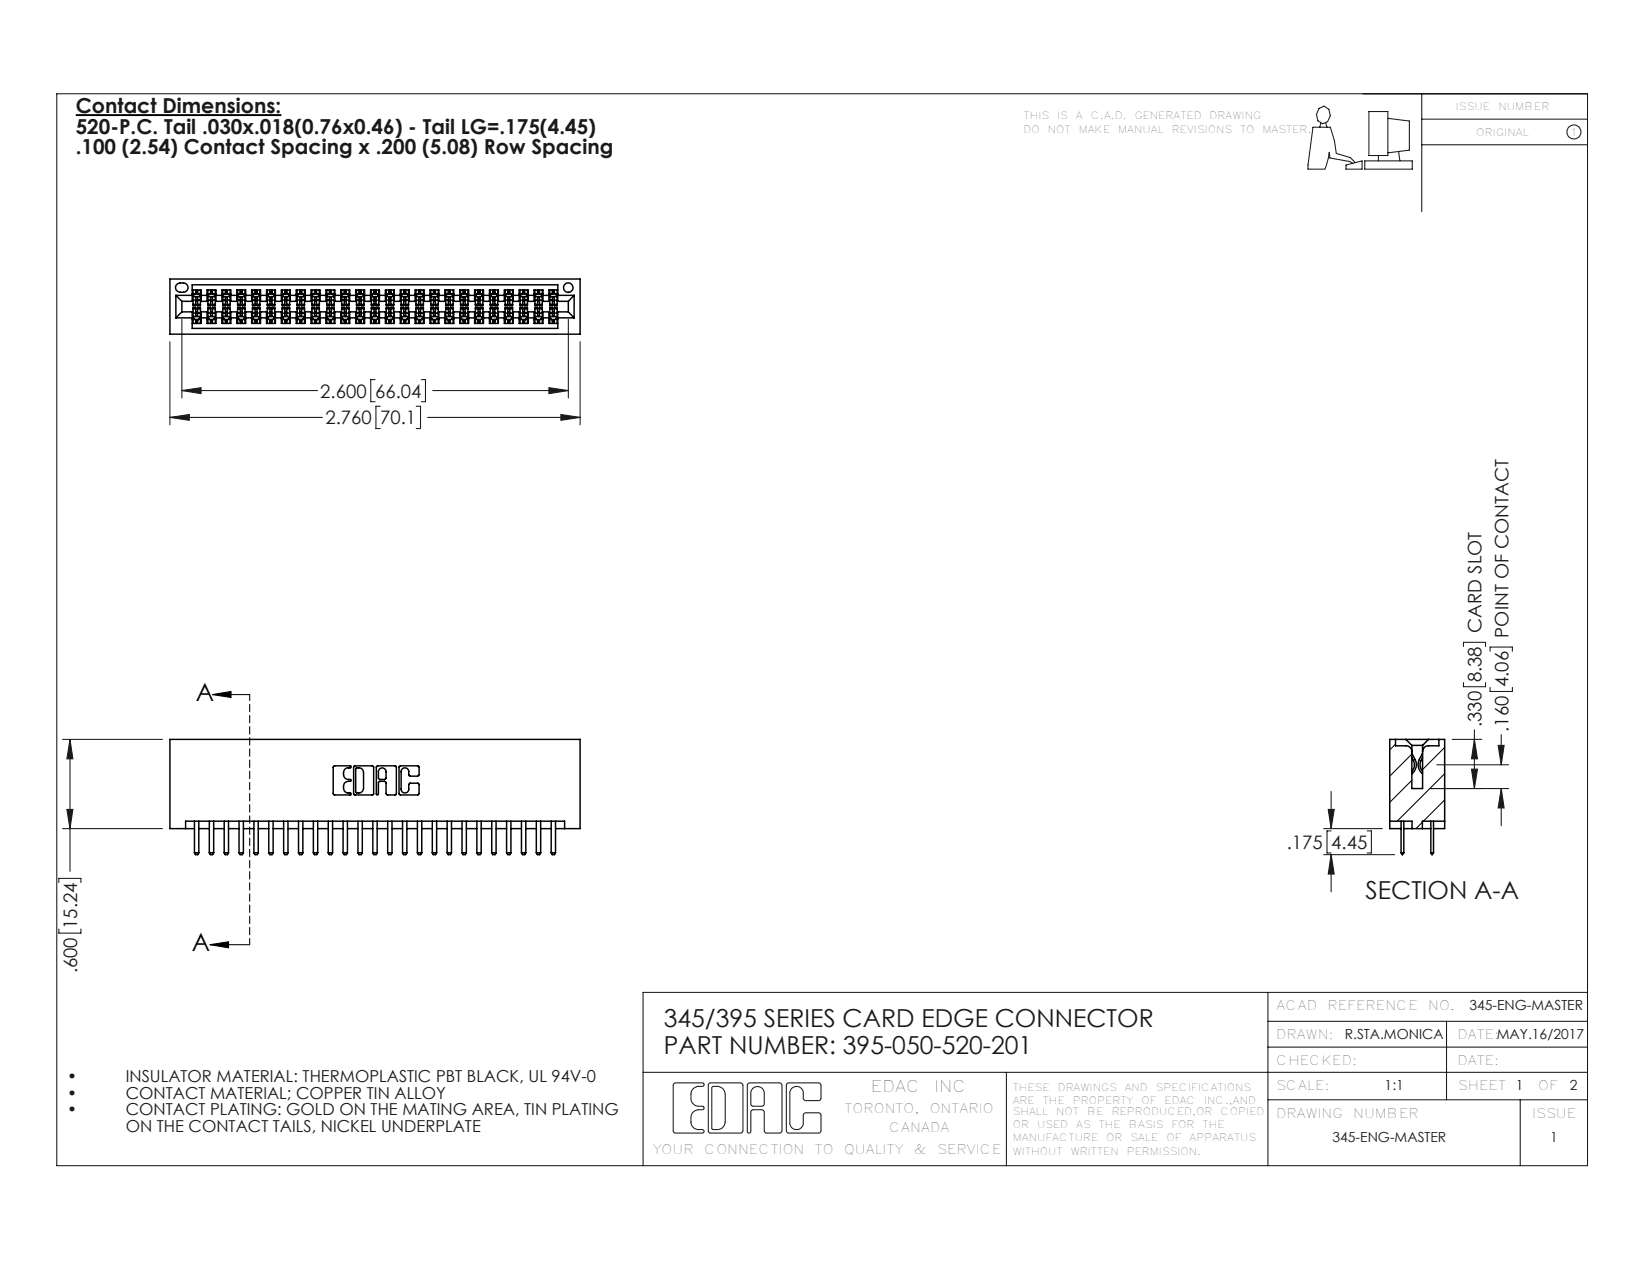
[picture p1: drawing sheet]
<svg xmlns="http://www.w3.org/2000/svg" width="279mm" height="216mm" viewBox="0 0 279 216" stroke-linecap="round" stroke-linejoin="round" font-family="sans-serif">
<defs><g id="words">
<g font-size="4.2">
<text x="33.5" y="119.8">A</text>
<text x="32.8" y="162.5">A</text>
</g>
<g font-size="4.2" fill="#191924">
<text x="233.4" y="153.6">SECTION A-A</text>
<text x="113.4" y="175.4">345/395 SERIES CARD EDGE CONNECTOR</text>
<text x="113.4" y="180.1">PART NUMBER: 395-050-520-201</text>
</g>
<g font-size="3.5" fill="#191924">
<text x="12.9" y="19.3">Contact Dimensions:</text>
<text x="12.9" y="22.8">520-P.C. Tail .030x.018(0.76x0.46) - Tail LG=.175(4.45)</text>
<text x="12.9" y="26.3">.100 (2.54) Contact Spacing x .200 (5.08) Row Spacing</text>
</g>
<g font-size="3.2" fill="#191924">
<text x="54.7" y="67.9">2.600</text>
<text x="64.1" y="67.9">66.04</text>
<text x="55.6" y="72.5">2.760</text>
<text x="65" y="72.5">70.1</text>
<text x="253.2" y="108.1" transform="rotate(-90 253.2 108.1)">CARD SLOT</text>
<text x="257.8" y="108.9" transform="rotate(-90 257.8 108.9)">POINT OF CONTACT</text>
<text x="253.2" y="116.6" transform="rotate(-90 253.2 116.6)">8.38</text>
<text x="257.8" y="117.4" transform="rotate(-90 257.8 117.4)">4.06</text>
<text x="253.2" y="124.2" transform="rotate(-90 253.2 124.2)">.330</text>
<text x="257.8" y="125" transform="rotate(-90 257.8 125)">.160</text>
<text x="219.9" y="145">.175</text>
<text x="227.5" y="145">4.45</text>
<text x="13.2" y="158.7" transform="rotate(-90 13.2 158.7)">15.24</text>
<text x="13.2" y="166.3" transform="rotate(-90 13.2 166.3)">.600</text>
</g>
<g font-size="2.8" fill="#191924">
<text x="11.5" y="184.9">•</text>
<text x="21.5" y="184.9">INSULATOR MATERIAL: THERMOPLASTIC PBT BLACK, UL 94V-0</text>
<text x="11.5" y="187.7">•</text>
<text x="11.5" y="190.5">•</text>
<text x="21.5" y="187.7">CONTACT MATERIAL; COPPER TIN ALLOY</text>
<text x="21.5" y="190.5">CONTACT PLATING: GOLD ON THE MATING AREA, TIN PLATING</text>
<text x="21.5" y="193.3">ON THE CONTACT TAILS, NICKEL UNDERPLATE</text>
</g>
<g font-size="2.7" fill="#191924">
<text x="148.8" y="186.6">EDAC</text>
<text x="159.6" y="186.6">INC</text>
</g>
<g font-size="2.4" fill="#191924">
<text x="251.1" y="172.6">345-ENG-MASTER</text>
<text x="229.8" y="177.4">R.STA.MONICA</text>
<text x="236.6" y="186.2">1:1</text>
<text x="259" y="186.2">1</text>
<text x="268.2" y="186.2">2</text>
<text x="227.7" y="195">345-ENG-MASTER</text>
<text x="264.9" y="195">1</text>
</g>
<g font-size="2.2" fill="#191924">
<text x="218.1" y="172.6">ACAD</text>
<text x="226.8" y="172.6">REFERENCE</text>
<text x="244.1" y="172.6">NO.</text>
<text x="218.1" y="177.4">DRAWN:</text>
<text x="249.1" y="177.4">DATE:MAY.16/2017</text>
<text x="218.1" y="181.9">CHECKED:</text>
<text x="249.1" y="181.9">DATE:</text>
<text x="144.3" y="190.2">TORONTO,</text>
<text x="158.9" y="190.2">ONTARIO</text>
<text x="218.1" y="186.2">SCALE:</text>
<text x="218.1" y="191">DRAWING</text>
<text x="231.2" y="191">NUMBER</text>
<text x="249.2" y="186.2">SHEET</text>
<text x="261.8" y="191">ISSUE</text>
<text x="262.9" y="186.2">OF</text>
<text x="111.5" y="197.1">YOUR</text>
<text x="120.3" y="197.1">CONNECTION</text>
<text x="139.2" y="197.1">TO</text>
<text x="144.2" y="197.1">QUALITY</text>
<text x="151.9" y="193.4">CANADA</text>
<text x="156.2" y="197.1">&amp;</text>
<text x="160.1" y="197.1">SERVICE</text>
</g>
<g font-size="1.7" fill="#191924">
<text x="174.9" y="20.3">THIS</text>
<text x="174.9" y="22.7">DO</text>
<text x="179.1" y="22.7">NOT</text>
<text x="180.7" y="20.3">IS</text>
<text x="183.9" y="20.3">A</text>
<text x="184.3" y="22.7">MAKE</text>
<text x="186.4" y="20.3">C.A.D.</text>
<text x="191.1" y="22.7">MANUAL</text>
<text x="193.9" y="20.3">GENERATED</text>
<text x="200.3" y="22.7">REVISIONS</text>
<text x="206.7" y="20.3">DRAWING</text>
<text x="211.9" y="22.7">TO</text>
<text x="215.8" y="22.7">MASTER.</text>
<text x="248.8" y="18.8">ISSUE</text>
<text x="252.3" y="23.2">ORIGINAL</text>
<text x="256" y="18.8">NUMBER</text>
<text x="268.3" y="23.2">1</text>
<text x="173.1" y="186.4">THESE</text>
<text x="173.1" y="188.5">ARE</text>
<text x="173.1" y="190.5">SHALL</text>
<text x="178.2" y="188.5">THE</text>
<text x="180.5" y="190.5">NOT</text>
<text x="180.7" y="186.4">DRAWINGS</text>
<text x="183.3" y="188.5">PROPERTY</text>
<text x="185.8" y="190.5">BE</text>
<text x="190" y="190.5">REPRODUCED,OR</text>
<text x="192.2" y="186.4">AND</text>
<text x="195" y="188.5">OF</text>
<text x="197.5" y="186.4">SPECIFICATIONS</text>
<text x="199" y="188.5">EDAC</text>
<text x="205.8" y="188.5">INC.,AND</text>
<text x="208.6" y="190.5">COPIED</text>
<text x="173.1" y="192.7">OR</text>
<text x="173.1" y="195">MANUFACTURE</text>
<text x="173.1" y="197.3">WITHOUT</text>
<text x="177.2" y="192.7">USED</text>
<text x="183" y="197.3">WRITTEN</text>
<text x="183.9" y="192.7">AS</text>
<text x="187.8" y="192.7">THE</text>
<text x="189.1" y="195">OR</text>
<text x="192.5" y="197.3">PERMISSION.</text>
<text x="192.9" y="192.7">BASIS</text>
<text x="193.2" y="195">SALE</text>
<text x="199.3" y="195">OF</text>
<text x="200.2" y="192.7">FOR</text>
<text x="203.3" y="195">APPARATUS</text>
<text x="205.5" y="192.7">THE</text>
</g>
</g></defs>
<path d="M12.9 19.7h35.2" fill="none" stroke="#000" stroke-width=".33"/>
<path d="M36.3 118.6l3.2-.5v1zM36.3 118.6h6.4M35.9 161.4h6.8M35.9 161.4l3.2-.5v1z" fill="none" stroke="#000" stroke-width=".18"/>
<g fill="none" stroke="#191924" stroke-width=".18">
<path d="M9.7 16h261.6v183.1h-261.6zM225.4 18.5l.9-.4 .8 .6 .2 1.1-.4 1-.9 .3-.8-.5-.2-1.1zM233.9 19.1h3.3v7.5h-3.3zM243 16v20.2M225.7 21.1l-.2 .6M226.6 21l.2 .7M230 28.2l2.8-.7v1.4h-2.8zM231.6 27.8l-.8-.9-2.4-.7-.4-2.2-.7-2.3h-2.9l-.9 7.2h2.9l.6-1.8 .2-1.1 .1 1 3.3 .6 .6 .3M233.2 27.5h8.1v1.4h-8.1zM235.5 26.6v.9M237.2 20.2l3.6 .5v4.9l-3.6 .5M239 25.9l.2 1.6"/>
<path d="M243 20.4h28.3M243 24.7h28.3M29 58.3v14.3M31.1 54.5v13.5M97.1 54.5v13.5M99.1 58.3v14.3M29 71.3h26.1M29 71.3l3.3-.5v1zM31.1 66.7h23.2M31.1 66.7l3.3-.5v1zM64.1 64.8h-.7v3.8h.7M65 69.4h-.8v3.8h.8"/>
<path d="M71.1 69.4h.8v3.8h-.8M72 64.8h.7v3.8h-.7M73.1 71.3h26M73.9 66.7h23.2M93.8 66.2l3.3 .5-3.3 .5zM95.8 70.8l3.3 .5-3.3 .5zM250.1 110.4v-.7h3.8v.7M250.1 116.6v.7h3.8v-.7M254.6 111.2v-.7h3.8v.7M254.6 117.4v.7h3.8v-.7M10.7 126.3h17.1M11.4 138.3h1.1l-.5 3.2z"/>
<path d="M12 126.3v22.5M12 126.3l.5 3.3h-1.1zM227 138.3h1l-.5 3.2zM227.5 135.2v6.3M244.4 134.7h13.4M245.5 130.6h12.3M248.1 126.3h5.1M251.5 131.4h1l-.5 3.3zM252 126.3l.5 3.3h-1zM252 124.7v10M256 127.3h1l-.5 3.3zM256.5 134.7l.5 3.3h-1z"/>
<path d="M256.5 125.5v5.1M256.5 134.7v6.3M10.1 150.7v-.7h3.7v.7M10.1 158.7v.7h3.7v-.7M10.7 141.5h17.1M226.2 146h12.1M226.2 141.5h10M227.5 141.9h-.7v3.8h.7M227.5 146v6.3M227.5 146l.5 3.3h-1zM233.6 141.9h.8v3.8h-.8M216.7 178.9h54.6"/>
<path d="M216.7 174.4h54.6M216.7 169.5v29.6M247.2 174.4v13.5M271.3 169.5h-161.4v29.6M109.9 183.2h161.4M118.1 186.9a1.32 1.32 0 0 1 1.4-1.3h.5a.3 .3 0 0 0 .3-.3 .3 .3 0 0 0-.3-.3h-4.6l-.3 .1-.1 8a.37 .37 0 0 0 .5 .4h4.5a.3 .3 0 0 0 .3-.3 .3 .3 0 0 0-.3-.3h-.5a1.32 1.32 0 0 1-1.4-1.3M118.1 186.8v.8a1.32 1.32 0 0 0 1.4 1.3h.5a.3 .3 0 0 1 .3 .3 .3 .3 0 0 1-.3 .3h-.5a1.38 1.38 0 0 0-1.4 1.4v.8M121.2 185h5.4l.3 .1 .1 .3v7.7a.42 .42 0 0 1-.5 .4h-5a.37 .37 0 0 1-.5-.4v-7.9zM123.9 191.6a1.38 1.38 0 0 1-1.3 1.3h-.8l-.2-.2v-7l.2-.1h.8a1.38 1.38 0 0 1 1.3 1.3v4.8M128.7 189.5l-.2 .1-.2 .3v3.4a.3 .3 0 0 1-.3 .2 .3 .3 0 0 1-.3-.2l.1-8.2 .3-.1h5.2l.3 .1v8.1l-.1 .2-.1 .1h-2.6l-.2-.3-.1-3.4-.3-.3h-1.5M128.7 188.9a.37 .37 0 0 1-.4-.4v-1.8a1.15 1.15 0 0 1 1.2-1.1 1.15 1.15 0 0 1 1.1 1.1l-.1 2.1-.3 .1h-1.5M134.4 185.1l.3-.1h5.2l.3 .1 .1 2.5-.2 .3-2.5 .1-.3-.4v-.9a1.15 1.15 0 0 0-1.2-1.1 1.15 1.15 0 0 0-1.1 1.1v5.1a1.15 1.15 0 0 0 1.1 1.1 1.15 1.15 0 0 0 1.2-1.1v-1.4l.1-.2 .2-.1h2.5l.2 .3v2.8l-.2 .3h-5.4l-.3-.1z"/>
<path d="M172 183.2v15.9M216.7 187.9h54.6M259.8 187.9v11.2"/>
<circle cx="269" cy="22.5" r="1.19"/>
</g>
<path d="M42.7 118.6v42.8" fill="none" stroke="#000" stroke-width=".18" stroke-dasharray="1.3 .6" stroke-dashoffset=".2"/>
<path d="M36.3 118.6l3.2-.5v1zM35.9 161.4l3.2-.5v1z" fill="#000"/>
<g fill="#191924">
<path d="M31.1 66.7l3.3-.5v1zM93.8 66.2l3.3 .5-3.3 .5zM29 71.3l3.3-.5v1zM95.8 70.8l3.3 .5-3.3 .5zM227.5 146l.5 3.3h-1zM227 138.3h1l-.5 3.2z"/>
<path d="M11.4 138.3h1.1l-.5 3.2zM12 126.3l.5 3.3h-1.1zM256.5 134.7l.5 3.3h-1zM256 127.3h1l-.5 3.3zM251.5 131.4h1l-.5 3.3zM252 126.3l.5 3.3h-1z"/>
</g>
<g fill="none" stroke="#000" stroke-width=".25">
<path d="M29 47.7h70.1v9.4h-70.1zM30.1 50.4h2.7M30.1 50.4v3.9M30.1 54.3h2.7M30.1 50.4l1 1.1M30.2 48.6a1.14 1.14 0 0 1 1.9 .5 1.13 1.13 0 0 1-.9 .9 1.13 1.13 0 0 1-1.2-.7v-.4zM31.1 51.5h1.7v-2.9h62.5v2.9h1.8M31.1 53.3h1.7v2.8h62.5v-2.8h1.8M31.1 51.5v1.8M31.1 53.3l-1 1M32.8 49.5h1.6v.9M32.8 51.4h.2"/>
<path d="M32.8 50.2h.2M32.8 54.6h.2M32.8 53.3h.2M33 54.1h.1M33 53.5v.6M33 52.7v-.2h.4v.2M33 54.1v.3M33 54.4v.8M33 50.7v.6M33 50.7h.1M33 52v.2h.4v-.2M33 50.3v.4"/>
<path d="M33 49.5v.8M33 50.7l.2-.5h.8l.2 .5M33 53.5h.4M33 54.1h1.3M33 54.1l.2 .5h.8l.2-.5M33 52.7h.4M33 51.3h.4M33 50.7h1.3M33 52h.4M33 51.3v.7M33 52.7v.8M33 54.4h.2"/>
<path d="M33 50.3h.2M33.4 53.5v.2a.22 .22 0 0 0 .1 .3 .22 .22 0 0 0 .3 0 .22 .22 0 0 0 0-.3v-.2M33.4 54.6v.6M33.4 54.9h.4M33.4 51.3a.3 .3 0 0 1 0-.4 .3 .3 0 0 1 .3-.1l.1 .5M33.4 49.5v.7M33.4 49.8h.4M33.4 51.4h.4M33.4 54.6h.4M33.4 53.3h.4M33.4 51.3v.7M33.4 52.7v.8"/>
<path d="M33.4 54.8h.4M33.4 50h.4M33.8 52.7v-.2h.5v.2M33.8 54.6v.6M33.8 52v.2h.5v-.2M33.8 49.5v.7M33.8 53.5h.5M33.8 52.7h.5M33.8 51.3h.5M33.8 52h.5M33.8 51.3v.7M33.8 52.7v.8"/>
<path d="M34 54.4h.3M34 50.3h.3M34.3 53.5v.6M34.3 54.1v.3M34.3 54.4v.8M34.3 50.7v.6M34.3 50.3v.4M34.3 49.5v.8M34.3 51.4h.1M34.3 50.2h.1M34.3 54.6h.1M34.3 53.3h.1"/>
<path d="M34.3 51.3v.7M34.3 52.7v.8M34.4 50.4v1.1h1v-1.1M34.4 54.3v-1h1v1M34.4 50.4h1M34.4 54.3h1M34.4 54.3v.9h-1.6M35.4 50.4v-.9h1.5v.9M35.4 54.3v.9h1.5v-.9M35.4 51.4h.1M35.4 50.2h.1M35.4 54.6h.1"/>
<path d="M35.4 53.3h.1M35.5 54.1h.1M35.5 53.5v.6M35.5 52.7v-.2h.5v.2M35.5 54.1v.3M35.5 54.4v.8M35.5 50.7v.6M35.5 50.7h.1M35.5 52v.2h.5v-.2M35.5 50.3v.4M35.5 49.5v.8M35.5 50.7l.3-.5h.7l.3 .5"/>
<path d="M35.5 53.5h.5M35.5 54.1h1.3M35.5 54.1l.3 .5h.7l.3-.5M35.5 52.7h.5M35.5 51.3h.5M35.5 50.7h1.3M35.5 52h.5M35.5 51.3v.7M35.5 52.7v.8M35.5 54.4h.2M35.5 50.3h.2M36 53.5v.2a.22 .22 0 0 0 0 .3 .22 .22 0 0 0 .3 0 .22 .22 0 0 0 0-.3v-.2"/>
<path d="M36 54.6v.6M36 54.9h.3M36 51.3a.3 .3 0 0 1 0-.4 .3 .3 0 0 1 .3-.1v.5M36 49.5v.7M36 49.8h.3M36 51.4h.3M36 54.6h.3M36 53.3h.3M36 51.3v.7M36 52.7v.8M36 54.8h.3M36 50h.3"/>
<path d="M36.3 52.7v-.2h.5v.2M36.3 54.6v.6M36.3 52v.2h.5v-.2M36.3 49.5v.7M36.3 53.5h.5M36.3 52.7h.5M36.3 51.3h.5M36.3 52h.5M36.3 51.3v.7M36.3 52.7v.8M36.6 54.4h.2M36.6 50.3h.2"/>
<path d="M36.8 53.5v.6M36.8 54.1v.3M36.8 54.4v.8M36.8 50.7v.6M36.8 50.3v.4M36.8 49.5v.8M36.8 51.4h.1M36.8 50.2h.1M36.8 54.6h.1M36.8 53.3h.1M36.8 51.3v.7M36.8 52.7v.8"/>
<path d="M36.9 50.4v1.1h1v-1.1M36.9 54.3v-1h1v1M36.9 50.4h1M36.9 54.3h1M37.9 50.4v-.9h1.5v.9M37.9 54.3v.9h1.5v-.9M37.9 51.4h.2M37.9 50.2h.2M37.9 54.6h.2M37.9 53.3h.2M38.1 54.1h.1M38.1 53.5v.6"/>
<path d="M38.1 52.7v-.2h.4v.2M38.1 54.1v.3M38.1 54.4v.8M38.1 50.7v.6M38.1 50.7h.1M38.1 52v.2h.4v-.2M38.1 50.3v.4M38.1 49.5v.8M38.1 50.7l.2-.5h.8l.2 .5M38.1 53.5h.4M38.1 54.1h1.2M38.1 54.1l.2 .5h.8l.2-.5"/>
<path d="M38.1 52.7h.4M38.1 51.3h.4M38.1 50.7h1.2M38.1 52h.4M38.1 51.3v.7M38.1 52.7v.8M38.1 54.4h.1M38.1 50.3h.1M38.5 53.5v.2a.22 .22 0 0 0 .1 .3 .22 .22 0 0 0 .3 0 .22 .22 0 0 0-.1-.3v-.2M38.5 54.6v.6M38.5 54.9h.3M38.5 51.3a.3 .3 0 0 1 0-.4 .3 .3 0 0 1 .3-.1v.5"/>
<path d="M38.5 49.5v.7M38.5 49.8h.3M38.5 51.4h.3M38.5 54.6h.3M38.5 53.3h.3M38.5 51.3v.7M38.5 52.7v.8M38.5 54.8h.3M38.5 50h.3M38.8 52.7v-.2h.5v.2M38.8 54.6v.6M38.8 52v.2h.5v-.2"/>
<path d="M38.8 49.5v.7M38.8 53.5h.5M38.8 52.7h.5M38.8 51.3h.5M38.8 52h.5M38.8 51.3v.7M38.8 52.7v.8M39.1 54.4h.2M39.1 50.3h.2M39.3 53.5v.6M39.3 54.1v.3M39.3 54.4v.8"/>
<path d="M39.3 50.7v.6M39.3 50.3v.4M39.3 49.5v.8M39.3 51.4h.1M39.3 50.2h.1M39.3 54.6h.1M39.3 53.3h.1M39.3 51.3v.7M39.3 52.7v.8M39.4 50.4v1.1h1.1v-1.1M39.4 54.3v-1h1.1v1M39.4 50.4h1.1"/>
<path d="M39.4 54.3h1.1M40.5 50.4v-.9h1.5v.9M40.5 54.3v.9h1.5v-.9M40.5 51.4h.1M40.5 50.2h.1M40.5 54.6h.1M40.5 53.3h.1M40.6 50.7v.6M40.6 50.7h.1M40.6 52v.2h.5v-.2M40.6 50.3v.4M40.6 49.5v.8"/>
<path d="M40.6 54.1h.1M40.6 53.5v.6M40.6 52.7v-.2h.5v.2M40.6 54.1v.3M40.6 54.4v.8M40.6 50.7l.3-.5h.7l.2 .5M40.6 53.5h.5M40.6 54.1h1.3M40.6 54.1l.3 .5h.7l.2-.5M40.6 52.7h.5M40.6 51.3h.5M40.6 50.7h1.3"/>
<path d="M40.6 52h.5M40.6 51.3v.7M40.6 52.7v.8M40.6 54.4h.2M40.6 50.3h.2M41.1 51.3a.3 .3 0 0 1-.1-.4 .3 .3 0 0 1 .3-.1l.1 .5M41.1 49.5v.7M41.1 49.8h.3M41.1 53.5v.2a.22 .22 0 0 0 0 .3 .22 .22 0 0 0 .3 0 .22 .22 0 0 0 0-.3v-.2M41.1 54.6v.6M41.1 54.9h.3M41.1 51.4h.3"/>
<path d="M41.1 54.6h.3M41.1 53.3h.3M41.1 51.3v.7M41.1 52.7v.8M41.1 54.8h.3M41.1 50h.3M41.4 52v.2h.5v-.2M41.4 49.5v.7M41.4 52.7v-.2h.5v.2M41.4 54.6v.6M41.4 53.5h.5M41.4 52.7h.5"/>
<path d="M41.4 51.3h.5M41.4 52h.5M41.4 51.3v.7M41.4 52.7v.8M41.7 54.4h.2M41.7 50.3h.2M41.9 50.7v.6M41.9 50.3v.4M41.9 49.5v.8M41.9 53.5v.6M41.9 54.1v.3M41.9 54.4v.8"/>
<path d="M41.9 51.4h.1M41.9 50.2h.1M41.9 54.6h.1M41.9 53.3h.1M41.9 51.3v.7M41.9 52.7v.8M42 50.4v1.1h1v-1.1M42 54.3v-1h1v1M42 50.4h1M42 54.3h1M43 50.4v-.9h1.5v.9M43 54.3v.9h1.5v-.9"/>
<path d="M43 51.4h.1M43 50.2h.1M43 54.6h.1M43 53.3h.1M43.1 50.7v.6M43.1 50.7h.1M43.1 52v.2h.5v-.2M43.1 50.3v.4M43.1 49.5v.8M43.1 54.1h.1M43.1 53.5v.6M43.1 52.7v-.2h.5v.2"/>
<path d="M43.1 54.1v.3M43.1 54.4v.8M43.1 50.7l.3-.5h.7l.3 .5M43.1 53.5h.5M43.1 54.1h1.3M43.1 54.1l.3 .5h.7l.3-.5M43.1 52.7h.5M43.1 51.3h.5M43.1 50.7h1.3M43.1 52h.5M43.1 51.3v.7M43.1 52.7v.8"/>
<path d="M43.1 54.4h.2M43.1 50.3h.2M43.6 51.3a.3 .3 0 0 1 0-.4 .3 .3 0 0 1 .3-.1v.5M43.6 49.5v.7M43.6 49.8h.3M43.6 53.5v.2a.22 .22 0 0 0 0 .3 .22 .22 0 0 0 .3 0 .22 .22 0 0 0 0-.3v-.2M43.6 54.6v.6M43.6 54.9h.3M43.6 51.4h.3M43.6 54.6h.3M43.6 53.3h.3M43.6 51.3v.7"/>
<path d="M43.6 52.7v.8M43.6 54.8h.3M43.6 50h.3M43.9 52v.2h.5v-.2M43.9 49.5v.7M43.9 52.7v-.2h.5v.2M43.9 54.6v.6M43.9 53.5h.5M43.9 52.7h.5M43.9 51.3h.5M43.9 52h.5M43.9 51.3v.7"/>
<path d="M43.9 52.7v.8M44.2 54.4h.2M44.2 50.3h.2M44.4 50.7v.6M44.4 50.3v.4M44.4 49.5v.8M44.4 53.5v.6M44.4 54.1v.3M44.4 54.4v.8M44.4 51.4h.1M44.4 50.2h.1M44.4 54.6h.1"/>
<path d="M44.4 53.3h.1M44.4 51.3v.7M44.4 52.7v.8M44.5 50.4v1.1h1v-1.1M44.5 54.3v-1h1v1M44.5 50.4h1M44.5 54.3h1M45.5 50.4v-.9h1.6v.9M45.5 54.3v.9h1.6v-.9M45.5 51.4h.2M45.5 50.2h.2M45.5 54.6h.2"/>
<path d="M45.5 53.3h.2M45.7 54.1h.1M45.7 53.5v.6M45.7 52.7v-.2h.4v.2M45.7 54.1v.3M45.7 54.4v.8M45.7 50.7v.6M45.7 50.7h.1M45.7 52v.2h.4v-.2M45.7 50.3v.4M45.7 49.5v.8M45.7 50.7l.2-.5h.8l.2 .5"/>
<path d="M45.7 53.5h.4M45.7 54.1h1.3M45.7 54.1l.2 .5h.8l.2-.5M45.7 52.7h.4M45.7 51.3h.4M45.7 50.7h1.3M45.7 52h.4M45.7 51.3v.7M45.7 52.7v.8M45.7 54.4h.2M45.7 50.3h.2M46.1 53.5v.2a.22 .22 0 0 0 .1 .3 .22 .22 0 0 0 .3 0 .22 .22 0 0 0 0-.3v-.2"/>
<path d="M46.1 54.6v.6M46.1 54.9h.4M46.1 51.3a.3 .3 0 0 1 0-.4 .3 .3 0 0 1 .3-.1l.1 .5M46.1 49.5v.7M46.1 49.8h.4M46.1 51.4h.4M46.1 54.6h.4M46.1 53.3h.4M46.1 51.3v.7M46.1 52.7v.8M46.1 54.8h.4M46.1 50h.4"/>
<path d="M46.5 52.7v-.2h.5v.2M46.5 54.6v.6M46.5 52v.2h.5v-.2M46.5 49.5v.7M46.5 53.5h.5M46.5 52.7h.5M46.5 51.3h.5M46.5 52h.5M46.5 51.3v.7M46.5 52.7v.8M46.7 54.4h.3M46.7 50.3h.3"/>
<path d="M47 53.5v.6M47 54.1v.3M47 54.4v.8M47 50.7v.6M47 50.3v.4M47 49.5v.8M47 51.4h.1M47 50.2h.1M47 54.6h.1M47 53.3h.1M47 51.3v.7M47 52.7v.8"/>
<path d="M47.1 50.4v1.1h1v-1.1M47.1 54.3v-1h1v1M47.1 50.4h1M47.1 54.3h1M48.1 50.4v-.9h1.5v.9M48.1 54.3v.9h1.5v-.9M48.1 51.4h.1M48.1 50.2h.1M48.1 54.6h.1M48.1 53.3h.1M48.2 54.1h.1M48.2 53.5v.6"/>
<path d="M48.2 52.7v-.2h.5v.2M48.2 54.1v.3M48.2 54.4v.8M48.2 50.7v.6M48.2 50.7h.1M48.2 52v.2h.5v-.2M48.2 50.3v.4M48.2 49.5v.8M48.2 50.7l.3-.5h.7l.3 .5M48.2 53.5h.5M48.2 54.1h1.3M48.2 54.1l.3 .5h.7l.3-.5"/>
<path d="M48.2 52.7h.5M48.2 51.3h.5M48.2 50.7h1.3M48.2 52h.5M48.2 51.3v.7M48.2 52.7v.8M48.2 54.4h.2M48.2 50.3h.2M48.7 53.5v.2a.22 .22 0 0 0 0 .3 .22 .22 0 0 0 .3 0 .22 .22 0 0 0 0-.3v-.2M48.7 54.6v.6M48.7 54.9h.3M48.7 51.3a.3 .3 0 0 1 0-.4 .3 .3 0 0 1 .3-.1v.5"/>
<path d="M48.7 49.5v.7M48.7 49.8h.3M48.7 51.4h.3M48.7 54.6h.3M48.7 53.3h.3M48.7 51.3v.7M48.7 52.7v.8M48.7 54.8h.3M48.7 50h.3M49 52.7v-.2h.5v.2M49 54.6v.6M49 52v.2h.5v-.2"/>
<path d="M49 49.5v.7M49 53.5h.5M49 52.7h.5M49 51.3h.5M49 52h.5M49 51.3v.7M49 52.7v.8M49.3 54.4h.2M49.3 50.3h.2M49.5 53.5v.6M49.5 54.1v.3M49.5 54.4v.8"/>
<path d="M49.5 50.7v.6M49.5 50.3v.4M49.5 49.5v.8M49.5 51.4h.1M49.5 50.2h.1M49.5 54.6h.1M49.5 53.3h.1M49.5 51.3v.7M49.5 52.7v.8M49.6 50.4v1.1h1v-1.1M49.6 54.3v-1h1v1M49.6 50.4h1"/>
<path d="M49.6 54.3h1M50.6 50.4v-.9h1.5v.9M50.6 54.3v.9h1.5v-.9M50.6 51.4h.2M50.6 50.2h.2M50.6 54.6h.2M50.6 53.3h.2M50.8 54.1h.1M50.8 53.5v.6M50.8 52.7v-.2h.4v.2M50.8 54.1v.3M50.8 54.4v.8"/>
<path d="M50.8 50.7v.6M50.8 50.7h.1M50.8 52v.2h.4v-.2M50.8 50.3v.4M50.8 49.5v.8M50.8 50.7l.2-.5h.8l.2 .5M50.8 53.5h.4M50.8 54.1h1.2M50.8 54.1l.2 .5h.8l.2-.5M50.8 52.7h.4M50.8 51.3h.4M50.8 50.7h1.2"/>
<path d="M50.8 52h.4M50.8 51.3v.7M50.8 52.7v.8M50.8 54.4h.1M50.8 50.3h.1M51.2 53.5v.2a.22 .22 0 0 0 .1 .3 .22 .22 0 0 0 .3 0 .22 .22 0 0 0-.1-.3v-.2M51.2 54.6v.6M51.2 54.9h.3M51.2 51.3a.3 .3 0 0 1 0-.4 .3 .3 0 0 1 .3-.1v.5M51.2 49.5v.7M51.2 49.8h.3M51.2 51.4h.3"/>
<path d="M51.2 54.6h.3M51.2 53.3h.3M51.2 51.3v.7M51.2 52.7v.8M51.2 54.8h.3M51.2 50h.3M51.5 52.7v-.2h.5v.2M51.5 54.6v.6M51.5 52v.2h.5v-.2M51.5 49.5v.7M51.5 53.5h.5M51.5 52.7h.5"/>
<path d="M51.5 51.3h.5M51.5 52h.5M51.5 51.3v.7M51.5 52.7v.8M51.8 54.4h.2M51.8 50.3h.2M52 53.5v.6M52 54.1v.3M52 54.4v.8M52 50.7v.6M52 50.3v.4M52 49.5v.8"/>
<path d="M52 51.4h.1M52 50.2h.1M52 54.6h.1M52 53.3h.1M52 51.3v.7M52 52.7v.8M52.1 50.4v1.1h1.1v-1.1M52.1 54.3v-1h1.1v1M52.1 50.4h1.1M52.1 54.3h1.1M53.2 50.4v-.9h1.5v.9M53.2 54.3v.9h1.5v-.9"/>
<path d="M53.2 51.4h.1M53.2 50.2h.1M53.2 54.6h.1M53.2 53.3h.1M53.3 54.1h.1M53.3 53.5v.6M53.3 52.7v-.2h.5v.2M53.3 54.1v.3M53.3 54.4v.8M53.3 50.7v.6M53.3 50.7h.1M53.3 52v.2h.5v-.2"/>
<path d="M53.3 50.3v.4M53.3 49.5v.8M53.3 50.7l.3-.5h.7l.2 .5M53.3 53.5h.5M53.3 54.1h1.3M53.3 54.1l.3 .5h.7l.2-.5M53.3 52.7h.5M53.3 51.3h.5M53.3 50.7h1.3M53.3 52h.5M53.3 51.3v.7M53.3 52.7v.8"/>
<path d="M53.3 54.4h.2M53.3 50.3h.2M53.8 53.5v.2a.22 .22 0 0 0 0 .3 .22 .22 0 0 0 .3 0 .22 .22 0 0 0 0-.3v-.2M53.8 54.6v.6M53.8 54.9h.3M53.8 51.3a.3 .3 0 0 1-.1-.4 .3 .3 0 0 1 .3-.1l.1 .5M53.8 49.5v.7M53.8 49.8h.3M53.8 51.4h.3M53.8 54.6h.3M53.8 53.3h.3M53.8 51.3v.7"/>
<path d="M53.8 52.7v.8M53.8 54.8h.3M53.8 50h.3M54.1 52.7v-.2h.5v.2M54.1 54.6v.6M54.1 52v.2h.5v-.2M54.1 49.5v.7M54.1 53.5h.5M54.1 52.7h.5M54.1 51.3h.5M54.1 52h.5M54.1 51.3v.7"/>
<path d="M54.1 52.7v.8M54.4 54.4h.2M54.4 50.3h.2M54.6 53.5v.6M54.6 54.1v.3M54.6 54.4v.8M54.6 50.7v.6M54.6 50.3v.4M54.6 49.5v.8M54.6 51.4h.1M54.6 50.2h.1M54.6 54.6h.1"/>
<path d="M54.6 53.3h.1M54.6 51.3v.7M54.6 52.7v.8M54.7 50.4v1.1h1v-1.1M54.7 54.3v-1h1v1M54.7 50.4h1M54.7 54.3h1M55.7 50.4v-.9h1.5v.9M55.7 54.3v.9h1.5v-.9M55.7 51.4h.1M55.7 50.2h.1M55.7 54.6h.1"/>
<path d="M55.7 53.3h.1M55.8 54.1h.1M55.8 53.5v.6M55.8 52.7v-.2h.5v.2M55.8 54.1v.3M55.8 54.4v.8M55.8 50.7v.6M55.8 50.7h.1M55.8 52v.2h.5v-.2M55.8 50.3v.4M55.8 49.5v.8M55.8 50.7l.3-.5h.7l.3 .5"/>
<path d="M55.8 53.5h.5M55.8 54.1h1.3M55.8 54.1l.3 .5h.7l.3-.5M55.8 52.7h.5M55.8 51.3h.5M55.8 50.7h1.3M55.8 52h.5M55.8 51.3v.7M55.8 52.7v.8M55.8 54.4h.2M55.8 50.3h.2M56.3 53.5v.2a.22 .22 0 0 0 0 .3 .22 .22 0 0 0 .3 0 .22 .22 0 0 0 0-.3v-.2"/>
<path d="M56.3 54.6v.6M56.3 54.9h.3M56.3 51.3a.3 .3 0 0 1 0-.4 .3 .3 0 0 1 .3-.1v.5M56.3 49.5v.7M56.3 49.8h.3M56.3 51.4h.3M56.3 54.6h.3M56.3 53.3h.3M56.3 51.3v.7M56.3 52.7v.8M56.3 54.8h.3M56.3 50h.3"/>
<path d="M56.6 52.7v-.2h.5v.2M56.6 54.6v.6M56.6 52v.2h.5v-.2M56.6 49.5v.7M56.6 53.5h.5M56.6 52.7h.5M56.6 51.3h.5M56.6 52h.5M56.6 51.3v.7M56.6 52.7v.8M56.9 54.4h.2M56.9 50.3h.2"/>
<path d="M57.1 53.5v.6M57.1 54.1v.3M57.1 54.4v.8M57.1 50.7v.6M57.1 50.3v.4M57.1 49.5v.8M57.1 51.4h.1M57.1 50.2h.1M57.1 54.6h.1M57.1 53.3h.1M57.1 51.3v.7M57.1 52.7v.8"/>
<path d="M57.2 50.4v1.1h1v-1.1M57.2 54.3v-1h1v1M57.2 50.4h1M57.2 54.3h1M58.2 50.4v-.9h1.6v.9M58.2 54.3v.9h1.6v-.9M58.2 51.4h.2M58.2 50.2h.2M58.2 54.6h.2M58.2 53.3h.2M58.4 54.1h.1M58.4 53.5v.6"/>
<path d="M58.4 52.7v-.2h.4v.2M58.4 54.1v.3M58.4 54.4v.8M58.4 50.7v.6M58.4 50.7h.1M58.4 52v.2h.4v-.2M58.4 50.3v.4M58.4 49.5v.8M58.4 50.7l.2-.5h.8l.2 .5M58.4 53.5h.4M58.4 54.1h1.3M58.4 54.1l.2 .5h.8l.2-.5"/>
<path d="M58.4 52.7h.4M58.4 51.3h.4M58.4 50.7h1.3M58.4 52h.4M58.4 51.3v.7M58.4 52.7v.8M58.4 54.4h.2M58.4 50.3h.2M58.8 53.5v.2a.22 .22 0 0 0 .1 .3 .22 .22 0 0 0 .3 0 .22 .22 0 0 0 0-.3v-.2M58.8 54.6v.6M58.8 54.9h.4M58.8 51.3a.3 .3 0 0 1 0-.4 .3 .3 0 0 1 .3-.1l.1 .5"/>
<path d="M58.8 49.5v.7M58.8 49.8h.4M58.8 51.4h.4M58.8 54.6h.4M58.8 53.3h.4M58.8 51.3v.7M58.8 52.7v.8M58.8 54.8h.4M58.8 50h.4M59.2 52.7v-.2h.5v.2M59.2 54.6v.6M59.2 52v.2h.5v-.2"/>
<path d="M59.2 49.5v.7M59.2 53.5h.5M59.2 52.7h.5M59.2 51.3h.5M59.2 52h.5M59.2 51.3v.7M59.2 52.7v.8M59.4 54.4h.3M59.4 50.3h.3M59.7 53.5v.6M59.7 54.1v.3M59.7 54.4v.8"/>
<path d="M59.7 50.7v.6M59.7 50.3v.4M59.7 49.5v.8M59.7 51.4h.1M59.7 50.2h.1M59.7 54.6h.1M59.7 53.3h.1M59.7 51.3v.7M59.7 52.7v.8M59.8 50.4v1.1h1v-1.1M59.8 54.3v-1h1v1M59.8 50.4h1"/>
<path d="M59.8 54.3h1M60.8 50.4v-.9h1.5v.9M60.8 54.3v.9h1.5v-.9M60.8 51.4h.1M60.8 50.2h.1M60.8 54.6h.1M60.8 53.3h.1M60.9 54.1h.1M60.9 53.5v.6M60.9 52.7v-.2h.5v.2M60.9 54.1v.3M60.9 54.4v.8"/>
<path d="M60.9 50.7v.6M60.9 50.7h.1M60.9 52v.2h.5v-.2M60.9 50.3v.4M60.9 49.5v.8M60.9 50.7l.3-.5h.7l.3 .5M60.9 53.5h.5M60.9 54.1h1.3M60.9 54.1l.3 .5h.7l.3-.5M60.9 52.7h.5M60.9 51.3h.5M60.9 50.7h1.3"/>
<path d="M60.9 52h.5M60.9 51.3v.7M60.9 52.7v.8M60.9 54.4h.2M60.9 50.3h.2M61.4 53.5v.2a.22 .22 0 0 0 0 .3 .22 .22 0 0 0 .3 0 .22 .22 0 0 0 0-.3v-.2M61.4 54.6v.6M61.4 54.9h.3M61.4 51.3a.3 .3 0 0 1 0-.4 .3 .3 0 0 1 .3-.1v.5M61.4 49.5v.7M61.4 49.8h.3M61.4 51.4h.3"/>
<path d="M61.4 54.6h.3M61.4 53.3h.3M61.4 51.3v.7M61.4 52.7v.8M61.4 54.8h.3M61.4 50h.3M61.7 52.7v-.2h.5v.2M61.7 54.6v.6M61.7 52v.2h.5v-.2M61.7 49.5v.7M61.7 53.5h.5M61.7 52.7h.5"/>
<path d="M61.7 51.3h.5M61.7 52h.5M61.7 51.3v.7M61.7 52.7v.8M62 54.4h.2M62 50.3h.2M62.2 53.5v.6M62.2 54.1v.3M62.2 54.4v.8M62.2 50.7v.6M62.2 50.3v.4M62.2 49.5v.8"/>
<path d="M62.2 51.4h.1M62.2 50.2h.1M62.2 54.6h.1M62.2 53.3h.1M62.2 51.3v.7M62.2 52.7v.8M62.3 50.4v1.1h1v-1.1M62.3 54.3v-1h1v1M62.3 50.4h1M62.3 54.3h1M63.3 50.4v-.9h1.5v.9M63.3 54.3v.9h1.5v-.9"/>
<path d="M63.3 51.4h.2M63.3 50.2h.2M63.3 54.6h.2M63.3 53.3h.2M63.5 54.1h.1M63.5 53.5v.6M63.5 52.7v-.2h.4v.2M63.5 54.1v.3M63.5 54.4v.8M63.5 50.7v.6M63.5 50.7h.1M63.5 52v.2h.4v-.2"/>
<path d="M63.5 50.3v.4M63.5 49.5v.8M63.5 50.7l.2-.5h.8l.2 .5M63.5 53.5h.4M63.5 54.1h1.2M63.5 54.1l.2 .5h.8l.2-.5M63.5 52.7h.4M63.5 51.3h.4M63.5 50.7h1.2M63.5 52h.4M63.5 51.3v.7M63.5 52.7v.8"/>
<path d="M63.5 54.4h.1M63.5 50.3h.1M63.9 53.5v.2a.22 .22 0 0 0 .1 .3 .22 .22 0 0 0 .3 0 .22 .22 0 0 0-.1-.3v-.2M63.9 54.6v.6M63.9 54.9h.3M63.9 51.3a.3 .3 0 0 1 0-.4 .3 .3 0 0 1 .3-.1v.5M63.9 49.5v.7M63.9 49.8h.3M63.9 51.4h.3M63.9 54.6h.3M63.9 53.3h.3M63.9 51.3v.7"/>
<path d="M63.9 52.7v.8M63.9 54.8h.3M63.9 50h.3M64.2 52.7v-.2h.5v.2M64.2 54.6v.6M64.2 52v.2h.5v-.2M64.2 49.5v.7M64.2 53.5h.5M64.2 52.7h.5M64.2 51.3h.5M64.2 52h.5M64.2 51.3v.7"/>
<path d="M64.2 52.7v.8M64.5 54.4h.2M64.5 50.3h.2M64.7 53.5v.6M64.7 54.1v.3M64.7 54.4v.8M64.7 50.7v.6M64.7 50.3v.4M64.7 49.5v.8M64.7 51.4h.1M64.7 50.2h.1M64.7 54.6h.1"/>
<path d="M64.7 53.3h.1M64.7 51.3v.7M64.7 52.7v.8M64.8 50.4v1.1h1.1v-1.1M64.8 54.3v-1h1.1v1M64.8 50.4h1.1M64.8 54.3h1.1M65.9 50.4v-.9h1.5v.9M65.9 54.3v.9h1.5v-.9M65.9 51.4h.1M65.9 50.2h.1M65.9 54.6h.1"/>
<path d="M65.9 53.3h.1M66 54.1h.1M66 53.5v.6M66 52.7v-.2h.5v.2M66 54.1v.3M66 54.4v.8M66 50.7v.6M66 50.7h.1M66 52v.2h.5v-.2M66 50.3v.4M66 49.5v.8M66 50.7l.3-.5h.7l.2 .5"/>
<path d="M66 53.5h.5M66 54.1h1.3M66 54.1l.3 .5h.7l.2-.5M66 52.7h.5M66 51.3h.5M66 50.7h1.3M66 52h.5M66 51.3v.7M66 52.7v.8M66 54.4h.2M66 50.3h.2M66.5 53.5v.2a.22 .22 0 0 0 0 .3 .22 .22 0 0 0 .3 0 .22 .22 0 0 0 0-.3v-.2"/>
<path d="M66.5 54.6v.6M66.5 54.9h.3M66.5 51.3a.3 .3 0 0 1-.1-.4 .3 .3 0 0 1 .3-.1l.1 .5M66.5 49.5v.7M66.5 49.8h.3M66.5 51.4h.3M66.5 54.6h.3M66.5 53.3h.3M66.5 51.3v.7M66.5 52.7v.8M66.5 54.8h.3M66.5 50h.3"/>
<path d="M66.8 52.7v-.2h.5v.2M66.8 54.6v.6M66.8 52v.2h.5v-.2M66.8 49.5v.7M66.8 53.5h.5M66.8 52.7h.5M66.8 51.3h.5M66.8 52h.5M66.8 51.3v.7M66.8 52.7v.8M67.1 54.4h.2M67.1 50.3h.2"/>
<path d="M67.3 53.5v.6M67.3 54.1v.3M67.3 54.4v.8M67.3 50.7v.6M67.3 50.3v.4M67.3 49.5v.8M67.3 51.4h.1M67.3 50.2h.1M67.3 54.6h.1M67.3 53.3h.1M67.3 51.3v.7M67.3 52.7v.8"/>
<path d="M67.4 50.4v1.1h1v-1.1M67.4 54.3v-1h1v1M67.4 50.4h1M67.4 54.3h1M68.4 50.4v-.9h1.5v.9M68.4 54.3v.9h1.5v-.9M68.4 51.4h.1M68.4 50.2h.1M68.4 54.6h.1M68.4 53.3h.1M68.5 54.1h.1M68.5 53.5v.6"/>
<path d="M68.5 52.7v-.2h.5v.2M68.5 54.1v.3M68.5 54.4v.8M68.5 50.7v.6M68.5 50.7h.1M68.5 52v.2h.5v-.2M68.5 50.3v.4M68.5 49.5v.8M68.5 51.3v.7M68.5 52.7v.8M68.5 50.7l.3-.5h.7l.3 .5M68.5 53.5h.5"/>
<path d="M68.5 54.1h1.3M68.5 54.1l.3 .5h.7l.3-.5M68.5 52.7h.5M68.5 51.3h.5M68.5 50.7h1.3M68.5 52h.5M68.5 54.4h.2M68.5 50.3h.2M69 53.5v.2a.22 .22 0 0 0 0 .3 .22 .22 0 0 0 .3 0 .22 .22 0 0 0 0-.3v-.2M69 54.6v.6M69 54.9h.3M69 51.3a.3 .3 0 0 1 0-.4 .3 .3 0 0 1 .3-.1v.5"/>
<path d="M69 49.5v.7M69 49.8h.3M69 51.4h.3M69 54.6h.3M69 53.3h.3M69 51.3v.7M69 52.7v.8M69 54.8h.3M69 50h.3M69.3 52.7v-.2h.5v.2M69.3 54.6v.6M69.3 52v.2h.5v-.2"/>
<path d="M69.3 49.5v.7M69.3 53.5h.5M69.3 52.7h.5M69.3 51.3h.5M69.3 52h.5M69.3 51.3v.7M69.3 52.7v.8M69.6 54.4h.2M69.6 50.3h.2M69.8 53.5v.6M69.8 54.1v.3M69.8 54.4v.8"/>
<path d="M69.8 50.7v.6M69.8 50.3v.4M69.8 49.5v.8M69.8 51.4h.1M69.8 50.2h.1M69.8 54.6h.1M69.8 53.3h.1M69.8 51.3v.7M69.8 52.7v.8M69.9 50.4v1.1h1v-1.1M69.9 54.3v-1h1v1M69.9 50.4h1"/>
<path d="M69.9 54.3h1M70.9 50.4v-.9h1.6v.9M70.9 54.3v.9h1.6v-.9M70.9 51.4h.2M70.9 50.2h.2M70.9 54.6h.2M70.9 53.3h.2M71.1 54.1h.1M71.1 53.5v.6M71.1 52.7v-.2h.4v.2M71.1 54.1v.3M71.1 54.4v.8"/>
<path d="M71.1 50.7v.6M71.1 50.7h.1M71.1 52v.2h.4v-.2M71.1 50.3v.4M71.1 49.5v.8M71.1 50.7l.2-.5h.8l.2 .5M71.1 53.5h.4M71.1 54.1h1.3M71.1 54.1l.2 .5h.8l.2-.5M71.1 52.7h.4M71.1 51.3h.4M71.1 50.7h1.3"/>
<path d="M71.1 52h.4M71.1 51.3v.7M71.1 52.7v.8M71.1 54.4h.2M71.1 50.3h.2M71.5 53.5v.2a.22 .22 0 0 0 .1 .3 .22 .22 0 0 0 .3 0 .22 .22 0 0 0 0-.3v-.2M71.5 54.6v.6M71.5 54.9h.4M71.5 51.3a.3 .3 0 0 1 0-.4 .3 .3 0 0 1 .3-.1l.1 .5M71.5 49.5v.7M71.5 49.8h.4M71.5 51.4h.4"/>
<path d="M71.5 54.6h.4M71.5 53.3h.4M71.5 51.3v.7M71.5 52.7v.8M71.5 54.8h.4M71.5 50h.4M71.9 52.7v-.2h.5v.2M71.9 54.6v.6M71.9 52v.2h.5v-.2M71.9 49.5v.7M71.9 53.5h.5M71.9 52.7h.5"/>
<path d="M71.9 51.3h.5M71.9 52h.5M71.9 51.3v.7M71.9 52.7v.8M72.1 54.4h.3M72.1 50.3h.3M72.4 53.5v.6M72.4 54.1v.3M72.4 54.4v.8M72.4 50.7v.6M72.4 50.3v.4M72.4 49.5v.8"/>
<path d="M72.4 51.4h.1M72.4 50.2h.1M72.4 54.6h.1M72.4 53.3h.1M72.4 51.3v.7M72.4 52.7v.8M72.5 50.4v1.1h1v-1.1M72.5 54.3v-1h1v1M72.5 50.4h1M72.5 54.3h1M73.5 50.4v-.9h1.5v.9M73.5 54.3v.9h1.5v-.9"/>
<path d="M73.5 51.4h.1M73.5 50.2h.1M73.5 54.6h.1M73.5 53.3h.1M73.6 54.1h.1M73.6 53.5v.6M73.6 52.7v-.2h.5v.2M73.6 54.1v.3M73.6 54.4v.8M73.6 50.7v.6M73.6 50.7h.1M73.6 52v.2h.5v-.2"/>
<path d="M73.6 50.3v.4M73.6 49.5v.8M73.6 50.7l.3-.5h.7l.3 .5M73.6 53.5h.5M73.6 54.1h1.3M73.6 54.1l.3 .5h.7l.3-.5M73.6 52.7h.5M73.6 51.3h.5M73.6 50.7h1.3M73.6 52h.5M73.6 51.3v.7M73.6 52.7v.8"/>
<path d="M73.6 54.4h.2M73.6 50.3h.2M74.1 53.5v.2a.22 .22 0 0 0 0 .3 .22 .22 0 0 0 .3 0 .22 .22 0 0 0 0-.3v-.2M74.1 54.6v.6M74.1 54.9h.3M74.1 51.3a.3 .3 0 0 1 0-.4 .3 .3 0 0 1 .3-.1v.5M74.1 49.5v.7M74.1 49.8h.3M74.1 51.4h.3M74.1 54.6h.3M74.1 53.3h.3M74.1 51.3v.7"/>
<path d="M74.1 52.7v.8M74.1 54.8h.3M74.1 50h.3M74.4 52.7v-.2h.5v.2M74.4 54.6v.6M74.4 52v.2h.5v-.2M74.4 49.5v.7M74.4 53.5h.5M74.4 52.7h.5M74.4 51.3h.5M74.4 52h.5M74.4 51.3v.7"/>
<path d="M74.4 52.7v.8M74.7 54.4h.2M74.7 50.3h.2M74.9 53.5v.6M74.9 54.1v.3M74.9 54.4v.8M74.9 50.7v.6M74.9 50.3v.4M74.9 49.5v.8M74.9 51.4h.1M74.9 50.2h.1M74.9 54.6h.1"/>
<path d="M74.9 53.3h.1M74.9 51.3v.7M74.9 52.7v.8M75 50.4v1.1h1v-1.1M75 54.3v-1h1v1M75 50.4h1M75 54.3h1M76 50.4v-.9h1.5v.9M76 54.3v.9h1.5v-.9M76 51.4h.2M76 50.2h.2M76 54.6h.2"/>
<path d="M76 53.3h.2M76.2 54.1h.1M76.2 53.5v.6M76.2 52.7v-.2h.4v.2M76.2 54.1v.3M76.2 54.4v.8M76.2 50.7v.6M76.2 50.7h.1M76.2 52v.2h.4v-.2M76.2 50.3v.4M76.2 49.5v.8M76.2 50.7l.2-.5h.8l.2 .5"/>
<path d="M76.2 53.5h.4M76.2 54.1h1.2M76.2 54.1l.2 .5h.8l.2-.5M76.2 52.7h.4M76.2 51.3h.4M76.2 50.7h1.2M76.2 52h.4M76.2 51.3v.7M76.2 52.7v.8M76.2 54.4h.1M76.2 50.3h.1M76.6 53.5v.2a.22 .22 0 0 0 .1 .3 .22 .22 0 0 0 .3 0 .22 .22 0 0 0-.1-.3v-.2"/>
<path d="M76.6 55.2v-.6h.3v.6M76.6 54.9h.3M76.6 51.3a.3 .3 0 0 1 0-.4 .3 .3 0 0 1 .3-.1v.5M76.6 49.5v.7M76.6 49.8h.3M76.6 51.4h.3M76.6 53.3h.3M76.6 51.3v.7M76.6 52.7v.8M76.6 54.8h.3M76.6 50h.3M76.9 52.7v-.2h.5v.2"/>
<path d="M76.9 52v.2h.5v-.2M76.9 49.5v.7M76.9 53.5h.5M76.9 52.7h.5M76.9 51.3h.5M76.9 52h.5M76.9 51.3v.7M76.9 52.7v.8M77.2 54.4h.2M77.2 50.3h.2M77.4 53.5v.6M77.4 54.1v.3"/>
<path d="M77.4 54.4v.8M77.4 50.7v.6M77.4 50.3v.4M77.4 49.5v.8M77.4 51.4h.1M77.4 50.2h.1M77.4 54.6h.1M77.4 53.3h.1M77.4 51.3v.7M77.4 52.7v.8M77.5 50.4v1.1h1.1v-1.1M77.5 54.3v-1h1.1v1"/>
<path d="M77.5 50.4h1.1M77.5 54.3h1.1M78.6 50.4v-.9h1.5v.9M78.6 54.3v.9h1.5v-.9M78.6 51.4h.1M78.6 50.2h.1M78.6 54.6h.1M78.6 53.3h.1M78.7 50.7v.6M78.7 50.7h.1M78.7 52v.2h.5v-.2M78.7 50.3v.4"/>
<path d="M78.7 49.5v.8M78.7 54.1h.1M78.7 53.5v.6M78.7 52.7v-.2h.5v.2M78.7 54.1v.3M78.7 54.4v.8M78.7 50.7l.3-.5h.7l.2 .5M78.7 53.5h.5M78.7 54.1h1.3M78.7 54.1l.3 .5h.7l.2-.5M78.7 52.7h.5M78.7 51.3h.5"/>
<path d="M78.7 50.7h1.3M78.7 52h.5M78.7 51.3v.7M78.7 52.7v.8M78.7 54.4h.2M78.7 50.3h.2M79.2 51.3a.3 .3 0 0 1-.1-.4 .3 .3 0 0 1 .3-.1l.1 .5M79.2 49.5v.7M79.2 49.8h.3M79.2 53.5v.2a.22 .22 0 0 0 0 .3 .22 .22 0 0 0 .3 0 .22 .22 0 0 0 0-.3v-.2M79.2 54.6h.3v.6M79.2 54.6v.6"/>
<path d="M79.2 54.9h.3M79.2 51.4h.3M79.2 53.3h.3M79.2 51.3v.7M79.2 52.7v.8M79.2 54.8h.3M79.2 50h.3M79.5 52v.2h.5v-.2M79.5 49.5v.7M79.5 52.7v-.2h.5v.2M79.5 53.5h.5M79.5 52.7h.5"/>
<path d="M79.5 51.3h.5M79.5 52h.5M79.5 51.3v.7M79.5 52.7v.8M79.8 54.4h.2M79.8 50.3h.2M80 50.7v.6M80 50.3v.4M80 49.5v.8M80 53.5v.6M80 54.1v.3M80 54.4v.8"/>
<path d="M80 51.4h.1M80 50.2h.1M80 54.6h.1M80 53.3h.1M80 51.3v.7M80 52.7v.8M80.1 50.4v1.1h1v-1.1M80.1 54.3v-1h1v1M80.1 50.4h1M80.1 54.3h1M81.1 50.4v-.9h1.5v.9M81.1 54.3v.9h1.5v-.9"/>
<path d="M81.1 51.4h.1M81.1 50.2h.1M81.1 54.6h.1M81.1 53.3h.1M81.2 54.1h.1M81.2 53.5v.6M81.2 52.7v-.2h.5v.2M81.2 54.1v.3M81.2 54.4v.8M81.2 50.7v.6M81.2 50.7h.1M81.2 52v.2h.5v-.2"/>
<path d="M81.2 50.3v.4M81.2 49.5v.8M81.2 50.7l.3-.5h.7l.3 .5M81.2 53.5h.5M81.2 54.1h1.3M81.2 54.1l.3 .5h.7l.3-.5M81.2 52.7h.5M81.2 51.3h.5M81.2 50.7h1.3M81.2 52h.5M81.2 51.3v.7M81.2 52.7v.8"/>
<path d="M81.2 54.4h.2M81.2 50.3h.2M81.7 53.5v.2a.22 .22 0 0 0 0 .3 .22 .22 0 0 0 .3 0 .22 .22 0 0 0 0-.3v-.2M81.7 54.6v.6M81.7 54.9h.3M81.7 51.3a.3 .3 0 0 1 0-.4 .3 .3 0 0 1 .3-.1v.5M81.7 49.5v.7M81.7 49.8h.3M81.7 51.4h.3M81.7 54.6h.3M81.7 53.3h.3M81.7 51.3v.7"/>
<path d="M81.7 52.7v.8M81.7 54.8h.3M81.7 50h.3M82 52.7v-.2h.5v.2M82 54.6v.6M82 52v.2h.5v-.2M82 49.5v.7M82 53.5h.5M82 52.7h.5M82 51.3h.5M82 52h.5M82 51.3v.7"/>
<path d="M82 52.7v.8M82.3 54.4h.2M82.3 50.3h.2M82.5 53.5v.6M82.5 54.1v.3M82.5 54.4v.8M82.5 50.7v.6M82.5 50.3v.4M82.5 49.5v.8M82.5 51.4h.1M82.5 50.2h.1M82.5 54.6h.1"/>
<path d="M82.5 53.3h.1M82.5 51.3v.7M82.5 52.7v.8M82.6 50.4v1.1h1v-1.1M82.6 54.3v-1h1v1M82.6 50.4h1M82.6 54.3h1M83.6 50.4v-.9h1.6v.9M83.6 54.3v.9h1.6v-.9M83.6 51.4h.2M83.6 50.2h.2M83.6 54.6h.2"/>
<path d="M83.6 53.3h.2M83.8 54.1h.1M83.8 53.5v.6M83.8 52.7v-.2h.4v.2M83.8 54.1v.3M83.8 54.4v.8M83.8 50.7v.6M83.8 50.7h.1M83.8 52v.2h.4v-.2M83.8 50.3v.4M83.8 49.5v.8M83.8 50.7l.2-.5h.8l.2 .5"/>
<path d="M83.8 53.5h.4M83.8 54.1h1.3M83.8 54.1l.2 .5h.8l.2-.5M83.8 52.7h.4M83.8 51.3h.4M83.8 50.7h1.3M83.8 52h.4M83.8 51.3v.7M83.8 52.7v.8M83.8 54.4h.2M83.8 50.3h.2M84.2 53.5v.2a.22 .22 0 0 0 .1 .3 .22 .22 0 0 0 .3 0 .22 .22 0 0 0 0-.3v-.2"/>
<path d="M84.2 54.6v.6M84.2 54.9h.4M84.2 51.3a.3 .3 0 0 1 0-.4 .3 .3 0 0 1 .3-.1l.1 .5M84.2 49.5v.7M84.2 49.8h.4M84.2 51.4h.4M84.2 54.6h.4M84.2 53.3h.4M84.2 51.3v.7M84.2 52.7v.8M84.2 54.8h.4M84.2 50h.4"/>
<path d="M84.6 52.7v-.2h.5v.2M84.6 54.6v.6M84.6 52v.2h.5v-.2M84.6 49.5v.7M84.6 53.5h.5M84.6 52.7h.5M84.6 51.3h.5M84.6 52h.5M84.6 51.3v.7M84.6 52.7v.8M84.8 54.4h.3M84.8 50.3h.3"/>
<path d="M85.1 53.5v.6M85.1 54.1v.3M85.1 54.4v.8M85.1 50.7v.6M85.1 50.3v.4M85.1 49.5v.8M85.1 51.4h.1M85.1 50.2h.1M85.1 54.6h.1M85.1 53.3h.1M85.1 51.3v.7M85.1 52.7v.8"/>
<path d="M85.2 50.4v1.1h1v-1.1M85.2 54.3v-1h1v1M85.2 50.4h1M85.2 54.3h1M86.2 50.4v-.9h1.5v.9M86.2 54.3v.9h1.5v-.9M86.2 51.4h.1M86.2 50.2h.1M86.2 54.6h.1M86.2 53.3h.1M86.3 54.1h.1M86.3 53.5v.6"/>
<path d="M86.3 52.7v-.2h.5v.2M86.3 54.1v.3M86.3 54.4v.8M86.3 50.7v.6M86.3 50.7h.1M86.3 52v.2h.5v-.2M86.3 50.3v.4M86.3 49.5v.8M86.3 50.7l.3-.5h.7l.3 .5M86.3 53.5h.5M86.3 54.1h1.3M86.3 54.1l.3 .5h.7l.3-.5"/>
<path d="M86.3 52.7h.5M86.3 51.3h.5M86.3 50.7h1.3M86.3 52h.5M86.3 51.3v.7M86.3 52.7v.8M86.3 54.4h.2M86.3 50.3h.2M86.8 53.5v.2a.22 .22 0 0 0 0 .3 .22 .22 0 0 0 .3 0 .22 .22 0 0 0 0-.3v-.2M86.8 55.2v-.6h.3v.6M86.8 54.9h.3M86.8 51.3a.3 .3 0 0 1 0-.4 .3 .3 0 0 1 .3-.1v.5"/>
<path d="M86.8 49.5v.7M86.8 49.8h.3M86.8 51.4h.3M86.8 53.3h.3M86.8 51.3v.7M86.8 52.7v.8M86.8 54.8h.3M86.8 50h.3M87.1 52.7v-.2h.5v.2M87.1 52v.2h.5v-.2M87.1 49.5v.7M87.1 53.5h.5"/>
<path d="M87.1 52.7h.5M87.1 51.3h.5M87.1 52h.5M87.1 51.3v.7M87.1 52.7v.8M87.4 54.4h.2M87.4 50.3h.2M87.6 53.5v.6M87.6 54.1v.3M87.6 54.4v.8M87.6 50.7v.6M87.6 50.3v.4"/>
<path d="M87.6 49.5v.8M87.6 51.4h.1M87.6 50.2h.1M87.6 54.6h.1M87.6 53.3h.1M87.6 51.3v.7M87.6 52.7v.8M87.7 50.4v1.1h1v-1.1M87.7 54.3v-1h1v1M87.7 50.4h1M87.7 54.3h1M88.7 50.4v-.9h1.5v.9"/>
<path d="M88.7 54.3v.9h1.5v-.9M88.7 51.4h.2M88.7 50.2h.2M88.7 54.6h.2M88.7 53.3h.2M88.9 50.7v.6M88.9 50.7h.1M88.9 52v.2h.4v-.2M88.9 50.3v.4M88.9 49.5v.8M88.9 54.1h.1M88.9 53.5v.6"/>
<path d="M88.9 52.7v-.2h.4v.2M88.9 54.1v.3M88.9 54.4v.8M88.9 50.7l.2-.5h.8l.2 .5M88.9 53.5h.4M88.9 54.1h1.2M88.9 54.1l.2 .5h.8l.2-.5M88.9 52.7h.4M88.9 51.3h.4M88.9 50.7h1.2M88.9 52h.4M88.9 51.3v.7"/>
<path d="M88.9 52.7v.8M88.9 54.4h.1M88.9 50.3h.1M89.3 51.3a.3 .3 0 0 1 0-.4 .3 .3 0 0 1 .3-.1v.5M89.3 49.5v.7M89.3 49.8h.3M89.3 53.5v.2a.22 .22 0 0 0 .1 .3 .22 .22 0 0 0 .3 0 .22 .22 0 0 0-.1-.3v-.2M89.3 55.2v-.6h.3v.6M89.3 54.9h.3M89.3 51.4h.3M89.3 53.3h.3M89.3 51.3v.7"/>
<path d="M89.3 52.7v.8M89.3 54.8h.3M89.3 50h.3M89.6 52v.2h.5v-.2M89.6 49.5v.7M89.6 52.7v-.2h.5v.2M89.6 53.5h.5M89.6 52.7h.5M89.6 51.3h.5M89.6 52h.5M89.6 51.3v.7M89.6 52.7v.8"/>
<path d="M89.9 54.4h.2M89.9 50.3h.2M90.1 50.7v.6M90.1 50.3v.4M90.1 49.5v.8M90.1 53.5v.6M90.1 54.1v.3M90.1 54.4v.8M90.1 51.4h.1M90.1 50.2h.1M90.1 54.6h.1M90.1 53.3h.1"/>
<path d="M90.1 51.3v.7M90.1 52.7v.8M90.2 50.4v1.1h1.1v-1.1M90.2 54.3v-1h1.1v1M90.2 50.4h1.1M90.2 54.3h1.1M91.3 50.4v-.9h1.5v.9M91.3 54.3v.9h1.5v-.9M91.3 51.4h.1M91.3 50.2h.1M91.3 54.6h.1M91.3 53.3h.1"/>
<path d="M91.4 54.1h.1M91.4 53.5v.6M91.4 52.7v-.2h.5v.2M91.4 54.1v.3M91.4 54.4v.8M91.4 50.7v.6M91.4 50.7h.1M91.4 52v.2h.5v-.2M91.4 50.3v.4M91.4 49.5v.8M91.4 50.7l.3-.5h.7l.2 .5M91.4 53.5h.5"/>
<path d="M91.4 54.1h1.3M91.4 54.1l.3 .5h.7l.2-.5M91.4 52.7h.5M91.4 51.3v.7M91.4 52.7v.8M91.4 51.3h.5M91.4 50.7h1.3M91.4 52h.5M91.4 54.4h.2M91.4 50.3h.2M91.9 53.5v.2a.22 .22 0 0 0 0 .3 .22 .22 0 0 0 .3 0 .22 .22 0 0 0 0-.3v-.2M91.9 55.2v-.6h.3v.6"/>
<path d="M91.9 54.9h.3M91.9 51.3a.3 .3 0 0 1-.1-.4 .3 .3 0 0 1 .3-.1l.1 .5M91.9 49.5v.7M91.9 49.8h.3M91.9 51.4h.3M91.9 53.3h.3M91.9 51.3v.7M91.9 52.7v.8M91.9 54.8h.3M91.9 50h.3M92.2 52.7v-.2h.5v.2M92.2 52v.2h.5v-.2"/>
<path d="M92.2 49.5v.7M92.2 53.5h.5M92.2 52.7h.5M92.2 51.3v.7M92.2 52.7v.8M92.2 51.3h.5M92.2 52h.5M92.5 54.4h.2M92.5 50.3h.2M92.7 53.5v.6M92.7 54.1v.3M92.7 54.4v.8"/>
<path d="M92.7 50.7v.6M92.7 50.3v.4M92.7 49.5v.8M92.7 51.4h.1M92.7 50.2h.1M92.7 54.6h.1M92.7 53.3h.1M92.7 51.3v.7M92.7 52.7v.8M92.8 50.4v1.1h1v-1.1M92.8 54.3v-1h1v1M92.8 50.4h1"/>
<path d="M92.8 54.3h1M93.8 54.3v.9h1.5M93.8 51.4h.1M93.8 50.2h.1M93.8 54.6h.1M93.8 53.3h.1M93.9 50.7v.6M93.9 50.7h.1M93.9 52v.2h.5v-.2M93.9 50.3v.4M93.9 49.5v.8M93.9 54.1h.1"/>
<path d="M93.9 53.5v.6M93.9 52.7v-.2h.5v.2M93.9 54.1v.3M93.9 54.4v.8M93.9 50.7l.3-.5h.7l.3 .5M93.9 53.5h.5M93.9 54.1h1.3M93.9 54.1l.3 .5h.7l.3-.5M93.9 52.7h.5M93.9 51.3h.5M93.9 50.7h1.3M93.9 52h.5"/>
<path d="M93.9 51.3v.7M93.9 52.7v.8M93.9 54.4h.2M93.9 50.3h.2M94.4 51.3a.3 .3 0 0 1 0-.4 .3 .3 0 0 1 .3-.1v.5M94.4 49.5v.7M94.4 49.8h.3M94.4 53.5v.2a.22 .22 0 0 0 0 .3 .22 .22 0 0 0 .3 0 .22 .22 0 0 0 0-.3v-.2M94.4 55.2v-.6h.3v.6M94.4 54.9h.3M94.4 51.4h.3M94.4 53.3h.3"/>
<path d="M94.4 51.3v.7M94.4 52.7v.8M94.4 54.8h.3M94.4 50h.3M94.7 52v.2h.5v-.2M94.7 49.5v.7M94.7 52.7v-.2h.5v.2M94.7 53.5h.5M94.7 52.7h.5M94.7 51.3h.5M94.7 52h.5M94.7 51.3v.7"/>
<path d="M94.7 52.7v.8M95 54.4h.2M95 50.3h.2M95.2 50.7v.6M95.2 50.3v.4M95.2 49.5v.8M95.2 53.5v.6M95.2 54.1v.3M95.2 54.4v.8M95.2 51.4h.1M95.2 50.2h.1M95.2 54.6h.1"/>
<path d="M95.2 53.3h.1M95.2 51.3v.7M95.2 52.7v.8M95.3 50.4h2.8M95.3 54.3h2.8M95.3 49.5h-1.5v.9M97.1 53.3l1 1M97.1 51.5v1.8M98.1 50.4v3.9M98.1 50.4l-1 1.1M57 130.9l.1-.1h2.7a.18 .18 0 0 1 .2 .2 .18 .18 0 0 1-.2 .2 1 1 0 0 0-1.1 1 1 1 0 0 0 1.1 .9 .16 .16 0 0 1 .2 .2 .16 .16 0 0 1-.2 .2 1.02 1.02 0 0 0-1.1 1 1.02 1.02 0 0 0 1.2 1h.1l-.1 .3h-2.8l-.1-.1zM60.5 130.9l.1-.1h3.1l.2 .2v4.6l-.2 .2h-3.1l-.2-.2z"/>
<path d="M60.8 131.2h.1a.91 .91 0 0 1 1.2 .7v2.8a.93 .93 0 0 1-1.2 .7l-.1-.1zM64.3 130.9l.2-.1h3.1l.1 .2v4.6l-.1 .2h-1.5l-.1-.2v-2l-.3-.1h-.8l-.2 .1v2a.18 .18 0 0 1-.2 .2 .18 .18 0 0 1-.2-.2zM64.9 131.3a.66 .66 0 0 1 .7-.1 .66 .66 0 0 1 .4 .6v1.2l-.3 .1h-.9l-.1-.1v-1.3zM68.2 130.9l.1-.1h3.2l.1 .2-.1 1.5-1.4 .1-.3-.3a.88 .88 0 0 0-.3-1.1h-.6l-.4 .4v3.2a.65 .65 0 0 0 .7 .6 .65 .65 0 0 0 .6-.6v-.8l.2-.2h1.5l.1 .1v1.7l-.1 .2h-3.2l-.1-.2zM238.5 126.3v1.1h1.7a1.02 1.02 0 0 1 1.1 1M240.2 126.3l1.1 1M241.3 128.7l.5 1.1a1.93 1.93 0 0 1-.5 2.4M241.3 129.4l.3 .7a1.48 1.48 0 0 1-.3 1.6M241.3 127.3v7.4h1.8v-7.4M241.3 127.3h1.8M243.1 129.4l-.2 .5a1.53 1.53 0 0 0 .2 1.8M243.1 128.7l-.6 1.2a2.01 2.01 0 0 0 .6 2.3"/>
<path d="M244.1 126.3l-1 1M245.9 126.3v1.1h-1.8a1.02 1.02 0 0 0-1 1M31.7 141.5v-1.2h64.8v1.2M33.2 141.5h-4.2v-15.2h70.1v15.2h-4.2M33.2 145.7h.8M33.2 145.7l.2 .3h.4l.2-.3M33.2 140.3v5.4M34 141.5h1.8M34 140.3v5.4M35.8 145.7h.7M35.8 145.7l.1 .3h.4l.2-.3M35.8 140.3v5.4"/>
<path d="M36.5 141.5h1.8M36.5 140.3v5.4M38.3 145.7h.8M38.3 145.7l.2 .3h.4l.2-.3M38.3 140.3v5.4M39.1 141.5h1.8M39.1 140.3v5.4M40.9 145.7h.7M40.9 145.7l.1 .3h.4l.2-.3M40.9 140.3v5.4M41.6 141.5h1.8M41.6 140.3v5.4"/>
<path d="M43.4 145.7h.7M43.4 145.7l.2 .3h.4l.1-.3M43.4 140.3v5.4M44.1 141.5h1.8M44.1 140.3v5.4M45.9 145.7h.8M45.9 145.7l.2 .3h.4l.2-.3M45.9 140.3v5.4M46.7 141.5h1.8M46.7 140.3v5.4M48.5 145.7h.7M48.5 145.7l.1 .3h.4l.2-.3"/>
<path d="M48.5 140.3v5.4M49.2 141.5h1.8M49.2 140.3v5.4M51 145.7h.8M51 145.7l.2 .3h.4l.2-.3M51 140.3v5.4M51.8 141.5h1.8M51.8 140.3v5.4M53.6 145.7h.7M53.6 145.7l.1 .3h.4l.2-.3M53.6 140.3v5.4M54.3 141.5h1.8"/>
<path d="M54.3 140.3v5.4M56.1 145.7h.7M56.1 145.7l.2 .3h.4l.1-.3M56.1 140.3v5.4M56.8 141.5h1.8M56.8 140.3v5.4M58.6 145.7h.8M58.6 145.7l.2 .3h.4l.2-.3M58.6 140.3v5.4M59.4 141.5h1.8M59.4 140.3v5.4M61.2 145.7h.7"/>
<path d="M61.2 145.7l.1 .3h.4l.2-.3M61.2 140.3v5.4M61.9 141.5h1.8M61.9 140.3v5.4M63.7 145.7h.8M63.7 145.7l.2 .3h.4l.2-.3M63.7 140.3v5.4M64.5 141.5h1.8M64.5 140.3v5.4M66.3 145.7h.7M66.3 145.7l.1 .3h.4l.2-.3M66.3 140.3v5.4"/>
<path d="M67 141.5h1.8M67 140.3v5.4M68.8 145.7h.7M68.8 145.7l.2 .3h.4l.1-.3M68.8 140.3v5.4M69.5 141.5h1.8M69.5 140.3v5.4M71.3 145.7h.8M71.3 145.7l.2 .3h.4l.2-.3M71.3 140.3v5.4M72.1 141.5h1.8M72.1 140.3v5.4"/>
<path d="M73.9 145.7h.7M73.9 145.7l.1 .3h.4l.2-.3M73.9 140.3v5.4M74.6 141.5h1.8M74.6 140.3v5.4M76.4 145.7h.8M76.4 145.7l.2 .3h.4l.2-.3M76.4 140.3v5.4M77.2 141.5h1.8M77.2 140.3v5.4M79 145.7h.7M79 145.7l.1 .3h.4l.2-.3"/>
<path d="M79 140.3v5.4M79.7 141.5h1.8M79.7 140.3v5.4M81.5 145.7h.7M81.5 145.7l.2 .3h.4l.1-.3M81.5 140.3v5.4M82.2 141.5h1.8M82.2 140.3v5.4M84 145.7h.8M84 145.7l.2 .3h.4l.2-.3M84 140.3v5.4M84.8 141.5h1.8"/>
<path d="M84.8 140.3v5.4M86.6 145.7h.7M86.6 145.7l.1 .3h.4l.2-.3M86.6 140.3v5.4M87.3 141.5h1.8M87.3 140.3v5.4M89.1 145.7h.8M89.1 145.7l.2 .3h.4l.2-.3M89.1 140.3v5.4M89.9 141.5h1.8M89.9 140.3v5.4M91.7 145.7h.7"/>
<path d="M91.7 140.3v5.4M91.7 145.7l.1 .3h.4l.2-.3M92.4 141.5h1.8M92.4 140.3v5.4M94.2 145.7h.7M94.2 145.7l.2 .3h.4l.1-.3M94.2 140.3v5.4M94.9 140.3v5.4M237.5 140.3h3.8v1.2M239.4 141.5h-1.9v-15.2h9.4v15.2h-1.9M239.4 145.7h.5M239.4 145.7l.2 .3 .3-.3"/>
<path d="M239.4 140.3v5.4M239.9 141.5h4.6M239.9 140.3v5.4M244.5 145.7h.5M244.5 145.7l.2 .3 .3-.3M244.5 140.3v5.4M245 140.3v5.4M246.9 140.3h-3.8v1.2"/>
<circle cx="97.1" cy="49.1" r=".8"/>
</g>
<path d="M238.5 127.1l-1 1M241.3 128.8l-3.8 3.8M241.3 133.3l-3.8 3.8M246.9 127.7l-3.8 3.7M246.9 132.2l-8.1 8.1M246.9 136.6l-3.7 3.7M243.1 140.4l-1.1 1.1" fill="none" stroke="#000" stroke-width=".18"/>
<use href="#words"/>
</svg>
